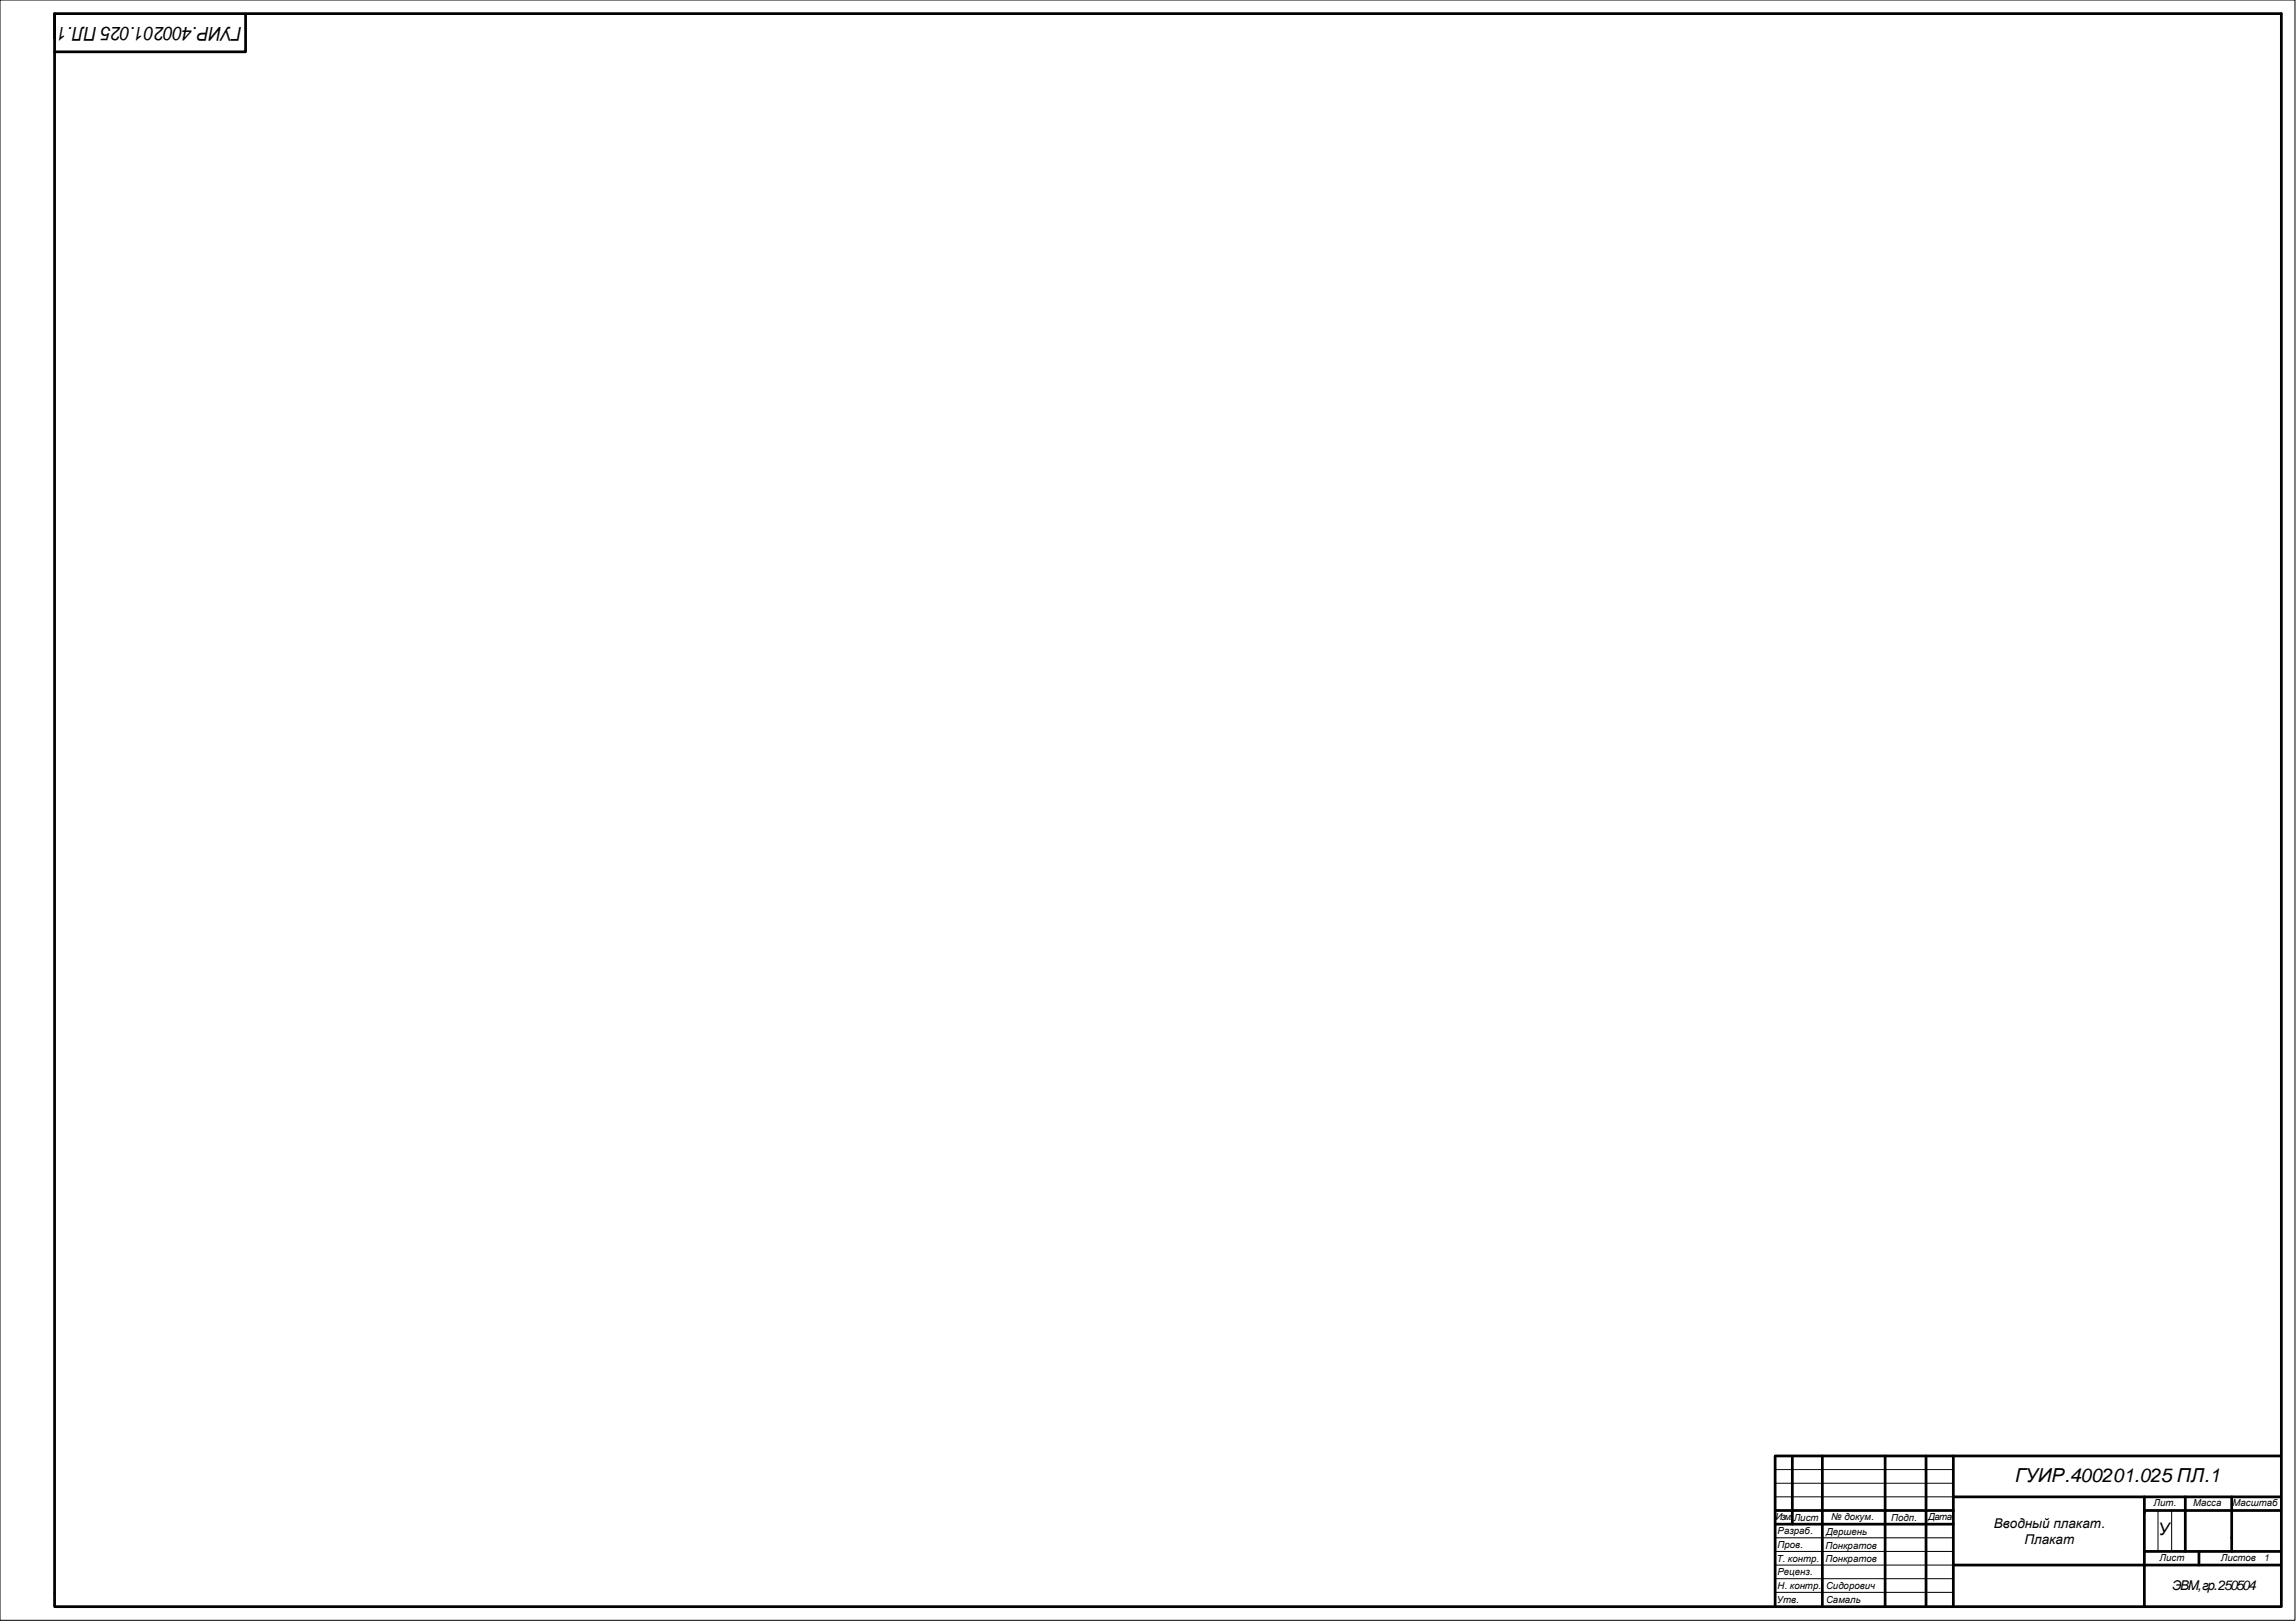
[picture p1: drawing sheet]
<svg xmlns="http://www.w3.org/2000/svg" width="841mm" height="594mm" viewBox="0 0 841 594" stroke-linecap="round" stroke-linejoin="round" font-family="sans-serif">
<defs><g id="words">
<text font-size="7.1" x="738.4" y="543.1">ГУИР.400201.025 ПЛ.1</text>
<text font-size="7" x="88.6" y="9.9" transform="rotate(-180 88.6 9.9)">ГУИР.400201.025 ПЛ.1</text>
<text font-size="6.3" x="790.9" y="562.9">У</text>
<g font-size="4.9">
<text x="730.7" y="560">Вводный плакат.</text>
<text x="741.8" y="565.9">Плакат</text>
<text x="796" y="583">ЭВМ,гр.250504</text>
</g>
<g font-size="3.5">
<text x="650.6" y="557.4">Изм.</text>
<text x="657.3" y="557.5">Лист</text>
<text x="671.1" y="557.4">№ докум.</text>
<text x="693.1" y="557.5">Подп.</text>
<text x="706.6" y="557.4">Дата</text>
<text x="789.2" y="552.3">Лит.</text>
<text x="803.7" y="552.3">Масса</text>
<text x="818.1" y="552.3">Масштаб</text>
<text x="651.4" y="562.5">Разраб.</text>
<text x="669.2" y="562.9">Дершень</text>
<text x="651.3" y="567.5">Пров.</text>
<text x="669" y="567.8">Понкратов</text>
<text x="651.1" y="572.5">Т. контр.</text>
<text x="669" y="572.8">Понкратов</text>
<text x="791.4" y="572.3">Лист</text>
<text x="813.8" y="572.3">Листов</text>
<text x="829.6" y="572.4">1</text>
<text x="651.4" y="577.5">Реценз.</text>
<text x="651.1" y="587.5">Утв.</text>
<text x="651.4" y="582.5">Н. контр.</text>
<text x="669.2" y="582.6">Сидорович</text>
<text x="669.2" y="587.6">Самаль</text>
</g>
</g></defs>
<g fill="none" stroke="#000" stroke-width="1">
<path d="M20 14v-9h816v583.8M20 5v578.7M90 5.4v13.6h-70M650.5 533.7v55.1M650.8 533.7h185M656.8 534.3v24.5M667.8 533.7v55.1M690.8 533.7v55.1M705.8 533.7v55.1M715.8 533.7v55.1M650.8 553.8h65M650.8 558.8h65"/>
<path d="M715.8 548.7h120M785.8 548.7v40.1M785.8 553.8h50M800.8 548.7v20.1M817.8 548.7v20.1M715.8 573.8h120M785.8 568.8h50M805.8 568.8v5M20 584v5h816"/>
</g>
<path d="M0 0h841v594h-841zM650.8 538.8h65M650.8 543.8h65M650.8 548.7h65M790.8 553.8v15M795.8 553.8v15M650.8 563.7h65M650.8 568.8h65M650.8 573.8h65M650.8 578.7h65M650.8 583.7h65" fill="none" stroke="#000" stroke-width=".37"/>
<use href="#words"/>
</svg>
